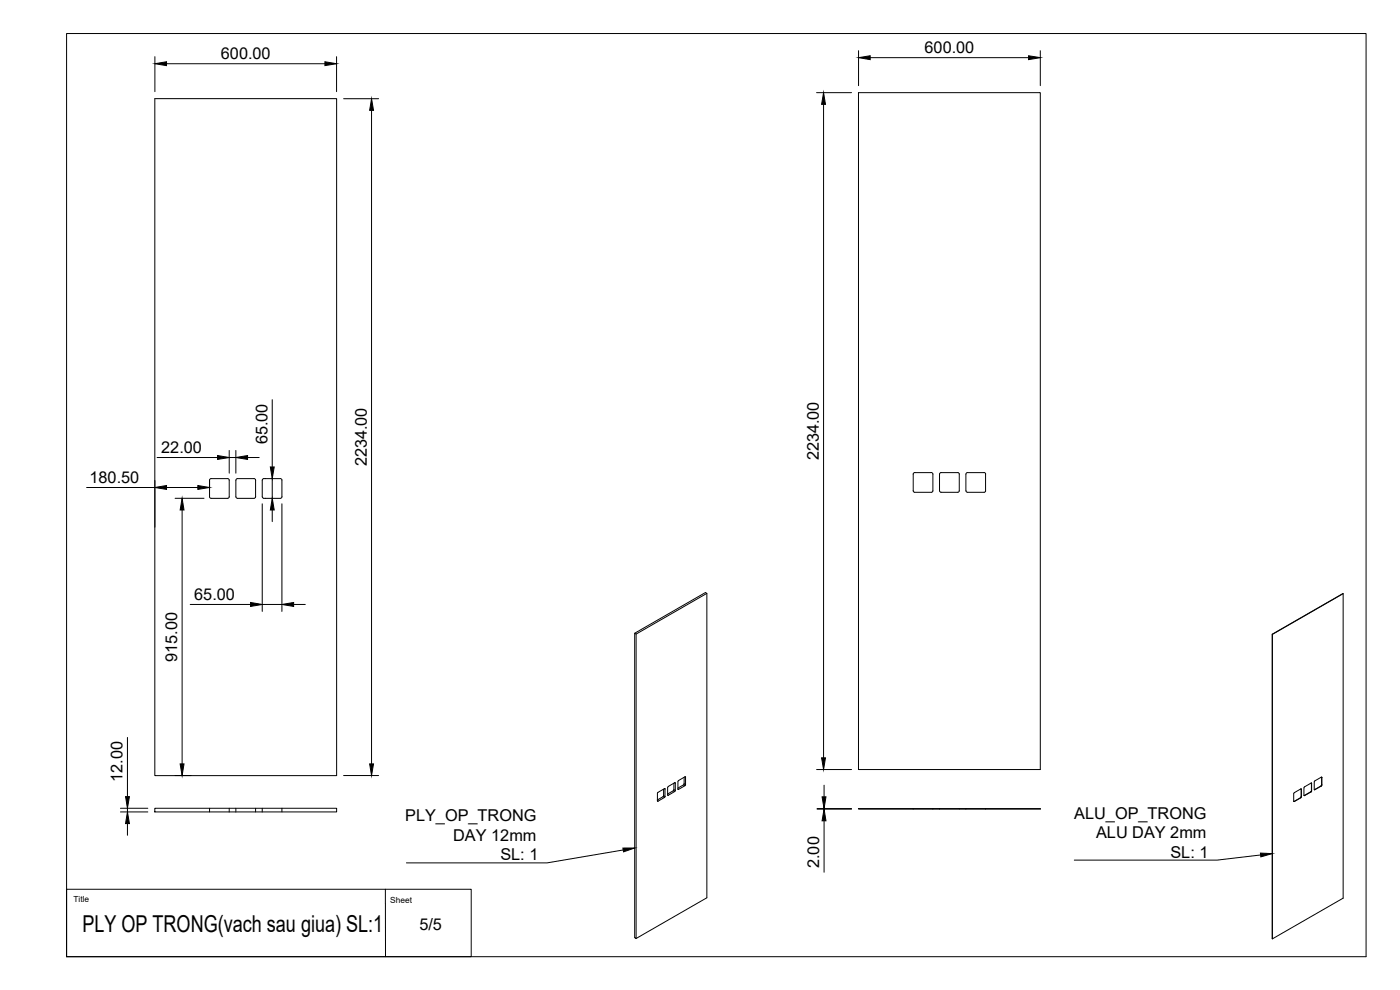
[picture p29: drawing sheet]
<svg xmlns="http://www.w3.org/2000/svg" width="420mm" height="297mm" viewBox="0 0 420 297" stroke-linecap="round" stroke-linejoin="round" font-family="sans-serif">
<defs><g id="words">
<text font-size="7" x="24.7" y="279.7">PLY OP TRONG(vach sau giua) SL:1</text>
<g font-size="4.9">
<text x="66.3" y="17.7">600.00</text>
<text x="277.5" y="15.8">600.00</text>
<text x="48.4" y="135.8">22.00</text>
<text x="80.3" y="133.3" transform="rotate(-90 80.3 133.3)">65.00</text>
<text x="110" y="139.9" transform="rotate(-90 110 139.9)">2234.00</text>
<text x="245.7" y="138.1" transform="rotate(-90 245.7 138.1)">2234.00</text>
<text x="26.9" y="144.8">180.50</text>
<text x="58.3" y="179.9">65.00</text>
<text x="53.2" y="198.6" transform="rotate(-90 53.2 198.6)">915.00</text>
<text x="36.8" y="234.7" transform="rotate(-90 36.8 234.7)">12.00</text>
<text x="322.4" y="245.6">ALU_OP_TRONG</text>
<text x="121.6" y="246.5">PLY_OP_TRONG</text>
<text x="329" y="251.5">ALU DAY 2mm</text>
<text x="136" y="252.3">DAY 12mm</text>
<text x="351.3" y="257.4">SL: 1</text>
<text x="150.2" y="258.2">SL: 1</text>
<text x="245.9" y="260.5" transform="rotate(-90 245.9 260.5)">2.00</text>
<text x="125.9" y="279.1">5/5</text>
</g>
<g font-size="2.5">
<text x="22.1" y="270.6">Title</text>
<text x="117.1" y="270.9">Sheet</text>
</g>
</g></defs>
<!-- layer: Visible -->
<g fill="none" stroke="#000" stroke-width=".3">
<path d="M46.5 29.6h54.5v203.1h-54.5zM257.6 27.8h54.6v203.1h-54.6zM62.9 143.8l.4-.2 5.3 .1 .2 .4-.1 5.2-.4 .2-5.2-.1-.2-.3zM70.8 144.1v5M70.8 144.1l.5-.5 5.2 .1 .2 .4v5l-.4 .4h-5.1l-.4-.4M78.8 143.8l.4-.2 5.2 .1 .2 .4v5.2l-.4 .2-5.3-.1-.2-.3zM274.1 142l.4-.2h5.2l.3 .4-.1 5.3-.4 .2-5.2-.1-.2-.3zM282 142l.4-.2h5.3l.2 .4-.1 5.3-.4 .2-5.2-.1-.2-.3zM295.3 141.8h-4.9l-.4 .2-.1 5.3 .5 .4h4.9M295.3 141.8l.5 .4M295.8 142.2v5.1M295.8 147.3l-.5 .4"/>
<path d="M212.1 178l-21.2 12.3-.4-.3M403.1 178.1l-21.3 12.2M190.9 190.3v91.3l-.4-.3v-91.3l21.2-12.2 .4 .2v91.4l-21.2 12.2M381.9 190.3v91.4l-.1-91.4 21.3-12.2v91.4l-21.2 12.2M199.2 236.8v1.9M199.2 238.7l-1.9 1.3M200.6 236l2-1.2v2.6l-2.2 1.2v-2.3zM202.2 236.9l-1.8 1.3M202.2 235v1.9M203.5 234.5v2.3M205.3 233.2v2.2l-1.8 1.1M205.6 233.1l-2 1.1-.1 .3"/>
<path d="M205.6 233.1l.2 .1-.1 2.4-2.1 1.3-.1-.2M390.4 239.4l.1-.4-.2 .3-2 1.2M390.5 236.7l-2.2 1.3v2.4l.1 .1 2-1.1M390.5 236.8v2.2M390.6 236.8v2.3M391.5 236.1l-.2 2.5 .2 .1M393.5 235l-2 1.1M393.5 234.9l.1 .1v2.5l-2.1 1.2M393.5 234.9v2.5l-2.1 1.3M394.5 236.9h.1M396.6 233.2l.1 2.3-2.2 1.4M396.7 233.3l-.2-.1-2 1.2-.1 2.5h.2l1.9-1.1 .2-.3"/>
<path d="M46.5 242.5h54.5v1.1h-54.5zM197.3 240.3l.2 .1 2-1.3v-2.5l-2.1 1.3-.1 2.4M257.6 242.6h54.6v.2h-54.6z"/>
</g>
<!-- layer: Visible Narrow -->
<g fill="none" stroke="#000" stroke-width=".3">
<path d="M199 239l.4 .3M199.2 238.7l.4 .3M199.4 236.6l.2 .1M200.4 238.5l.2 .1M202.1 237.3l.4 .2M202.2 236.9l.5 .3M202.5 234.9l.2 .1M203.5 236.8l.1 .1M205.1 235.5l.5 .2M205.3 235.2l.4 .2M205.6 233.1l.1 .1M390.3 239.3l.1 .1"/>
<path d="M390.5 239l.1 .1M390.5 236.8h.1M391.4 238.7h.1M393.4 237.6h.1M393.6 235v.1M393.6 237.3h.1M394.5 236.9h.1M396.5 235.8h.1M396.6 233.2l.1 .1M396.6 235.5h.1M197.3 240.3l.2 .1M388.4 240.5h.1"/>
</g>
<!-- layer: Hidden -->
<path d="M62.9 242.5v1.1M68.8 242.5v1.1M70.8 242.5v1.1M76.7 242.5v1.1M78.7 242.5v1.1M84.6 242.5v1.1M274.1 242.6v.2M280 242.6v.2M282 242.6v.2M287.9 242.6v.2M289.9 242.6v.2M295.8 242.6v.2" fill="none" stroke="#000" stroke-width=".3"/>
<!-- layer: BORDER -->
<path d="M20 10.1h390v276.9h-390z" fill="none" stroke="#000" stroke-width=".3"/>
<!-- layer: TITLEBLOCK -->
<path d="M20 266.8h121.4v20.2h-121.4zM115.7 266.8v20.2" fill="none" stroke="#000" stroke-width=".3"/>
<!-- layer: FD_Dimensions -->
<g fill="none" stroke="#000" stroke-width=".3">
<path d="M46.5 17v10.5M50 19.1h47.5M101 17v10.5M257.7 15.2v10.5M261.2 17.3h47.5M312.2 15.2v10.5M103.1 29.6h10.5M111.5 33.1v196.1M245.1 27.8h10.5M247.2 31.3v196.1M81.7 119.9v20.2M47.1 137.3h18.2"/>
<path d="M68.8 135.2v6.8M68.8 137.3h2M70.8 135.2v6.8M74.3 137.3h3.5M26 146.3h20.5M46.5 144.2v14M50 146.3h9.4M52.6 149.5h8.6M54.7 153v76.2M62.9 144.2v2.8M78.7 151.2v32.3M79.6 149.5h.1"/>
<path d="M79.6 143.6h.1M81.7 143.6v5.9M81.7 153v3.5M84.6 151.2v32.3M57.1 181.4h18.1M78.7 181.4h5.9M88.1 181.4h3.5M38.2 221.3v17.7M52.6 232.7h4.7M103.1 232.7h10.5M245.1 230.9h10.5M247.3 235.6v3.5"/>
<path d="M36.2 243.6h8.2M36.2 242.5h8.2M38.2 242.5v1.1M38.2 247.1v3.5M245.2 242.6h10.4M245.2 242.8h10.4M247.3 242.6v.2M247.3 246.3v15.4"/>
</g>
<g fill="#000" stroke="#000" stroke-width=".3">
<path d="M46.5 19.1l3.5-.6v1.2zM97.5 18.5l3.5 .6-3.5 .6zM257.7 17.3l3.5-.6v1.2zM308.7 16.7l3.5 .6-3.5 .6zM111.5 29.6l.6 3.5h-1.2zM247.2 27.8l.5 3.5h-1.1zM65.3 136.7l3.5 .6-3.5 .5zM70.8 137.3l3.5-.6v1.1zM46.5 146.3l3.5-.6v1.1zM54.7 149.5l.5 3.5h-1.1zM59.4 145.7l3.5 .6-3.5 .5zM81.7 149.5l.6 3.5h-1.2z"/>
<path d="M81.1 140.1h1.2l-.6 3.5zM75.2 180.8l3.5 .6-3.5 .6zM84.6 181.4l3.5-.6v1.2zM37.7 239h1.1l-.6 3.5zM54.1 229.2h1.1l-.5 3.5zM110.9 229.2h1.2l-.6 3.5zM246.6 227.4h1.1l-.5 3.5zM246.7 239.1h1.2l-.6 3.5zM38.2 243.6l.6 3.5h-1.1zM247.3 242.8l.6 3.5h-1.2z"/>
</g>
<!-- layer: Leaders -->
<path d="M186.9 254.5l3.6-.1-3.4 1.2zM378.3 256l3.5 .1-3.4 1z" fill="#000" stroke="#000" stroke-width=".3"/>
<path d="M187 255l-22.8 3.9h-42.2M378.3 256.5l-13 1.6h-42.9" fill="none" stroke="#000" stroke-width=".3"/>
<use href="#words"/>
</svg>
